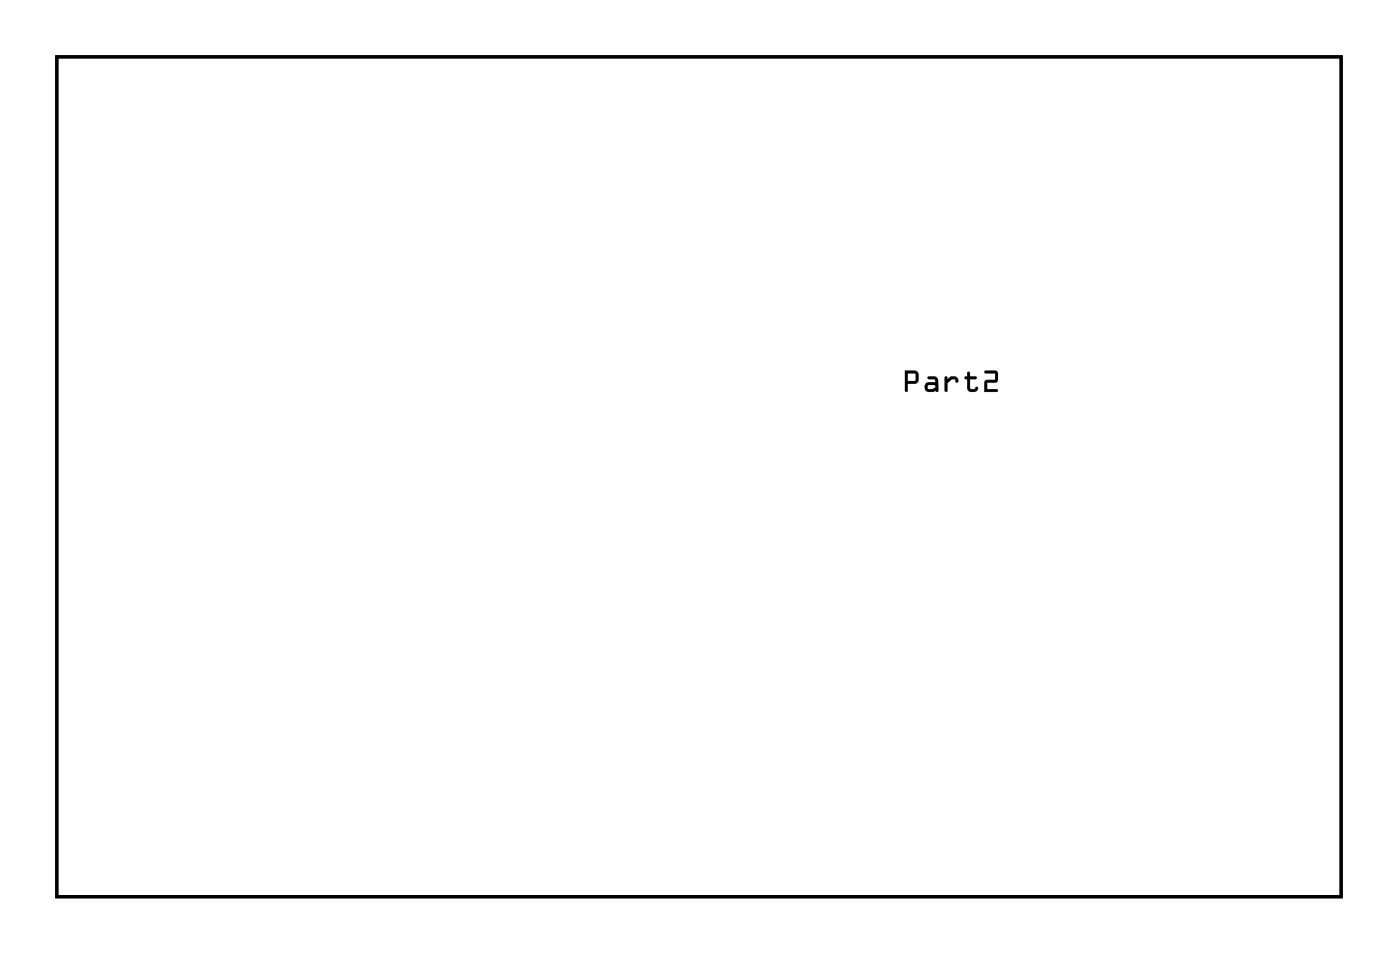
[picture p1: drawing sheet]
<svg xmlns="http://www.w3.org/2000/svg" width="90mm" height="61mm" viewBox="0 0 90 61" stroke-linecap="round" stroke-linejoin="round" font-family="sans-serif">
<path d="M3.6 3.6h82.2v53.8h-82.2z" fill="none" stroke="#000" stroke-width=".2"/>
<path d="M3.6 3.6h82.2v53.8h-82.2z" fill="none" stroke="#000" stroke-width=".06"/>
<g fill="#000">
<path d="M57.9 23.7h.7l.2 .3-.1 .5-.6 .1v.4a.1 .1 0 0 1-.1 .1 .1 .1 0 0 1-.1-.1zM57.9 23.7v1.3l.1 .1 .1-.1v-.5h.6l.1-.5-.2-.3zM58.1 23.9v.5l.5-.1v-.4zM58.1 23.9h.5v.5h-.5zM59.4 24.1h.4h.2l.1 .9a.09 .09 0 0 1-.1 .1 .09 .09 0 0 1-.1-.1l-.4 .1a.32 .32 0 0 1-.3-.3 .32 .32 0 0 1 .3-.4l.4 .1-.1-.2h-.4zM59.4 24.1v.1l.5 .1v.2h-.4a.31 .31 0 0 0-.3 .3 .31 .31 0 0 0 .3 .3l.4-.1h.1v-.7l-.1-.2zM59.4 24.7v.2h.3l.2-.1-.1-.2zM59.4 24.6h.4l.1 .2-.2 .1h-.3zM60.5 24.1h.1v.2l.2-.2a.33 .33 0 0 1 .4 0 .33 .33 0 0 1 .1 .3 .14 .14 0 0 1-.1 0 .14 .14 0 0 1-.1-.1h-.2l-.3 .2v.5a.1 .1 0 0 1-.1 .1 .1 .1 0 0 1 0-.1zM60.5 24.1v1l.1-.1v-.5l.3-.3 .2 .1 .2 .2a.23 .23 0 0 0 0-.3 .23 .23 0 0 0-.2-.1h-.3l-.2 .2v-.2zM61.9 23.8h.2v.3h.3a.1 .1 0 0 1 .1 .1 .1 .1 0 0 1-.1 .1h-.3v.5l.2 .1 .2-.2 .1 .1a.21 .21 0 0 1 0 .2 .21 .21 0 0 1-.3 .1h-.2l-.2-.2v-.6h-.1a.1 .1 0 0 1-.1-.1 .1 .1 0 0 1 .1-.1h.1zM61.9 23.8v.3l-.2 .1h.2v.6a.37 .37 0 0 0 .3 .3 .37 .37 0 0 0 .4-.2l-.1-.1-.1 .1-.3-.1v-.6h.4l-.1-.1h-.3v-.3zM63 23.7h.7l.2 .1-.1 .6-.6 .1v.4h.6a.1 .1 0 0 1 .1 .1 .1 .1 0 0 1-.1 .1h-.8v-.8h.7v-.4h-.6zM63 23.7l.1 .2h.6v.4l-.6 .1-.1 .7h.8v-.2h-.6v-.4l.6-.1v-.6l-.1-.1z"/>
<path d="M57.9 23.7h.7l.2 .3-.1 .5-.6 .1v.4l-.1 .1-.1-.1zM58.1 23.9v.5h.5v-.5zM59.4 24.1h.5l.1 .2v.7h-.1l-.4 .1a.31 .31 0 0 1-.3-.3 .31 .31 0 0 1 .3-.3h.4v-.2h-.5zM59.4 24.7v.2h.3l.2-.1-.1-.2zM60.5 24.1h.1v.2l.2-.2a.33 .33 0 0 1 .4 0 .33 .33 0 0 1 .1 .3 .12 .12 0 0 1-.1 0 .12 .12 0 0 1-.1-.1h-.2l-.3 .2v.5l-.1 .1zM61.9 23.8h.2v.3h.4v.1v.1h-.4v.6h.3l.1-.2 .1 .1a.35 .35 0 0 1-.3 .3 .35 .35 0 0 1-.4-.3v-.5l-.2-.1 .2-.1zM63 23.7h.7l.2 .1-.1 .6-.6 .1v.4h.6v.2h-.8l.1-.7 .6-.1v-.4h-.6z"/>
</g>
<path d="M60.7 44h1.6v1.6h-1.6z" fill="#fff"/>
<path d="M60.7 44h1.6v1.6h-1.6z" fill="none" stroke="#fff" stroke-width=".76" stroke-linecap="butt"/>
<circle cx="61.5" cy="44.8" r=".79" fill="#fff"/>
<circle cx="61.5" cy="44.8" r=".79" fill="none" stroke="#fff" stroke-width=".76" stroke-linecap="butt"/>
<circle cx="59" cy="44.8" r=".79" fill="#fff"/>
<circle cx="59" cy="44.8" r=".79" fill="none" stroke="#fff" stroke-width=".76" stroke-linecap="butt"/>
<circle cx="56.5" cy="44.8" r=".79" fill="#fff"/>
<circle cx="56.5" cy="44.8" r=".79" fill="none" stroke="#fff" stroke-width=".76" stroke-linecap="butt"/>
<circle cx="15.8" cy="39.7" r=".72" fill="#fff"/>
<circle cx="15.8" cy="39.7" r=".72" fill="none" stroke="#fff" stroke-width=".69" stroke-linecap="butt"/>
<circle cx="18.4" cy="39.7" r=".72" fill="#fff"/>
<circle cx="18.4" cy="39.7" r=".72" fill="none" stroke="#fff" stroke-width=".69" stroke-linecap="butt"/>
<circle cx="20.9" cy="39.7" r=".72" fill="#fff"/>
<circle cx="20.9" cy="39.7" r=".72" fill="none" stroke="#fff" stroke-width=".69" stroke-linecap="butt"/>
<circle cx="23.4" cy="39.7" r=".72" fill="#fff"/>
<circle cx="23.4" cy="39.7" r=".72" fill="none" stroke="#fff" stroke-width=".69" stroke-linecap="butt"/>
<circle cx="26" cy="39.7" r=".72" fill="#fff"/>
<circle cx="26" cy="39.7" r=".72" fill="none" stroke="#fff" stroke-width=".69" stroke-linecap="butt"/>
<circle cx="28.5" cy="39.7" r=".72" fill="#fff"/>
<circle cx="28.5" cy="39.7" r=".72" fill="none" stroke="#fff" stroke-width=".69" stroke-linecap="butt"/>
<circle cx="31" cy="39.7" r=".72" fill="#fff"/>
<circle cx="31" cy="39.7" r=".72" fill="none" stroke="#fff" stroke-width=".69" stroke-linecap="butt"/>
<circle cx="33.6" cy="39.7" r=".72" fill="#fff"/>
<circle cx="33.6" cy="39.7" r=".72" fill="none" stroke="#fff" stroke-width=".69" stroke-linecap="butt"/>
<circle cx="36.1" cy="39.7" r=".72" fill="#fff"/>
<circle cx="36.1" cy="39.7" r=".72" fill="none" stroke="#fff" stroke-width=".69" stroke-linecap="butt"/>
<circle cx="38.7" cy="29.5" r=".72" fill="#fff"/>
<circle cx="38.7" cy="29.5" r=".72" fill="none" stroke="#fff" stroke-width=".69" stroke-linecap="butt"/>
<circle cx="36.1" cy="29.5" r=".72" fill="#fff"/>
<circle cx="36.1" cy="29.5" r=".72" fill="none" stroke="#fff" stroke-width=".69" stroke-linecap="butt"/>
<circle cx="38.9" cy="32.1" r=".72" fill="#fff"/>
<circle cx="38.9" cy="32.1" r=".72" fill="none" stroke="#fff" stroke-width=".69" stroke-linecap="butt"/>
<circle cx="36.4" cy="32.1" r=".72" fill="#fff"/>
<circle cx="36.4" cy="32.1" r=".72" fill="none" stroke="#fff" stroke-width=".69" stroke-linecap="butt"/>
<circle cx="38.7" cy="34.6" r=".72" fill="#fff"/>
<circle cx="38.7" cy="34.6" r=".72" fill="none" stroke="#fff" stroke-width=".69" stroke-linecap="butt"/>
<circle cx="36.1" cy="34.6" r=".72" fill="#fff"/>
<circle cx="36.1" cy="34.6" r=".72" fill="none" stroke="#fff" stroke-width=".69" stroke-linecap="butt"/>
<circle cx="28.5" cy="54.9" r=".66" fill="#fff"/>
<circle cx="28.5" cy="54.9" r=".66" fill="none" stroke="#fff" stroke-width=".61" stroke-linecap="butt"/>
<circle cx="26" cy="54.9" r=".66" fill="#fff"/>
<circle cx="26" cy="54.9" r=".66" fill="none" stroke="#fff" stroke-width=".61" stroke-linecap="butt"/>
<circle cx="23.4" cy="54.9" r=".66" fill="#fff"/>
<circle cx="23.4" cy="54.9" r=".66" fill="none" stroke="#fff" stroke-width=".61" stroke-linecap="butt"/>
<circle cx="20.9" cy="54.9" r=".66" fill="#fff"/>
<circle cx="20.9" cy="54.9" r=".66" fill="none" stroke="#fff" stroke-width=".61" stroke-linecap="butt"/>
<circle cx="18.4" cy="54.9" r=".66" fill="#fff"/>
<circle cx="18.4" cy="54.9" r=".66" fill="none" stroke="#fff" stroke-width=".61" stroke-linecap="butt"/>
<circle cx="15.8" cy="54.9" r=".66" fill="#fff"/>
<circle cx="15.8" cy="54.9" r=".66" fill="none" stroke="#fff" stroke-width=".61" stroke-linecap="butt"/>
<circle cx="13.3" cy="54.9" r=".66" fill="#fff"/>
<circle cx="13.3" cy="54.9" r=".66" fill="none" stroke="#fff" stroke-width=".61" stroke-linecap="butt"/>
<circle cx="10.7" cy="54.9" r=".66" fill="#fff"/>
<circle cx="10.7" cy="54.9" r=".66" fill="none" stroke="#fff" stroke-width=".61" stroke-linecap="butt"/>
<circle cx="51.4" cy="54.9" r=".66" fill="#fff"/>
<circle cx="51.4" cy="54.9" r=".66" fill="none" stroke="#fff" stroke-width=".61" stroke-linecap="butt"/>
<circle cx="48.8" cy="54.9" r=".66" fill="#fff"/>
<circle cx="48.8" cy="54.9" r=".66" fill="none" stroke="#fff" stroke-width=".61" stroke-linecap="butt"/>
<circle cx="46.3" cy="54.9" r=".66" fill="#fff"/>
<circle cx="46.3" cy="54.9" r=".66" fill="none" stroke="#fff" stroke-width=".61" stroke-linecap="butt"/>
<circle cx="43.8" cy="54.9" r=".66" fill="#fff"/>
<circle cx="43.8" cy="54.9" r=".66" fill="none" stroke="#fff" stroke-width=".61" stroke-linecap="butt"/>
<circle cx="41.2" cy="54.9" r=".66" fill="#fff"/>
<circle cx="41.2" cy="54.9" r=".66" fill="none" stroke="#fff" stroke-width=".61" stroke-linecap="butt"/>
<circle cx="38.7" cy="54.9" r=".66" fill="#fff"/>
<circle cx="38.7" cy="54.9" r=".66" fill="none" stroke="#fff" stroke-width=".61" stroke-linecap="butt"/>
<circle cx="36.1" cy="54.9" r=".66" fill="#fff"/>
<circle cx="36.1" cy="54.9" r=".66" fill="none" stroke="#fff" stroke-width=".61" stroke-linecap="butt"/>
<circle cx="33.6" cy="54.9" r=".66" fill="#fff"/>
<circle cx="33.6" cy="54.9" r=".66" fill="none" stroke="#fff" stroke-width=".61" stroke-linecap="butt"/>
<circle cx="33.6" cy="6.7" r=".66" fill="#fff"/>
<circle cx="33.6" cy="6.7" r=".66" fill="none" stroke="#fff" stroke-width=".61" stroke-linecap="butt"/>
<circle cx="31.1" cy="6.7" r=".66" fill="#fff"/>
<circle cx="31.1" cy="6.7" r=".66" fill="none" stroke="#fff" stroke-width=".61" stroke-linecap="butt"/>
<circle cx="28.5" cy="6.7" r=".66" fill="#fff"/>
<circle cx="28.5" cy="6.7" r=".66" fill="none" stroke="#fff" stroke-width=".61" stroke-linecap="butt"/>
<circle cx="26" cy="6.7" r=".66" fill="#fff"/>
<circle cx="26" cy="6.7" r=".66" fill="none" stroke="#fff" stroke-width=".61" stroke-linecap="butt"/>
<circle cx="23.4" cy="6.7" r=".66" fill="#fff"/>
<circle cx="23.4" cy="6.7" r=".66" fill="none" stroke="#fff" stroke-width=".61" stroke-linecap="butt"/>
<circle cx="20.9" cy="6.7" r=".66" fill="#fff"/>
<circle cx="20.9" cy="6.7" r=".66" fill="none" stroke="#fff" stroke-width=".61" stroke-linecap="butt"/>
<circle cx="18.4" cy="6.7" r=".66" fill="#fff"/>
<circle cx="18.4" cy="6.7" r=".66" fill="none" stroke="#fff" stroke-width=".61" stroke-linecap="butt"/>
<circle cx="15.8" cy="6.7" r=".66" fill="#fff"/>
<circle cx="15.8" cy="6.7" r=".66" fill="none" stroke="#fff" stroke-width=".61" stroke-linecap="butt"/>
<circle cx="74.2" cy="54.9" r=".66" fill="#fff"/>
<circle cx="74.2" cy="54.9" r=".66" fill="none" stroke="#fff" stroke-width=".61" stroke-linecap="butt"/>
<circle cx="71.7" cy="54.9" r=".66" fill="#fff"/>
<circle cx="71.7" cy="54.9" r=".66" fill="none" stroke="#fff" stroke-width=".61" stroke-linecap="butt"/>
<circle cx="69.2" cy="54.9" r=".66" fill="#fff"/>
<circle cx="69.2" cy="54.9" r=".66" fill="none" stroke="#fff" stroke-width=".61" stroke-linecap="butt"/>
<circle cx="66.6" cy="54.9" r=".66" fill="#fff"/>
<circle cx="66.6" cy="54.9" r=".66" fill="none" stroke="#fff" stroke-width=".61" stroke-linecap="butt"/>
<circle cx="64.1" cy="54.9" r=".66" fill="#fff"/>
<circle cx="64.1" cy="54.9" r=".66" fill="none" stroke="#fff" stroke-width=".61" stroke-linecap="butt"/>
<circle cx="61.5" cy="54.9" r=".66" fill="#fff"/>
<circle cx="61.5" cy="54.9" r=".66" fill="none" stroke="#fff" stroke-width=".61" stroke-linecap="butt"/>
<circle cx="59" cy="54.9" r=".66" fill="#fff"/>
<circle cx="59" cy="54.9" r=".66" fill="none" stroke="#fff" stroke-width=".61" stroke-linecap="butt"/>
<circle cx="56.5" cy="54.9" r=".66" fill="#fff"/>
<circle cx="56.5" cy="54.9" r=".66" fill="none" stroke="#fff" stroke-width=".61" stroke-linecap="butt"/>
<circle cx="60.5" cy="6.7" r=".66" fill="#fff"/>
<circle cx="60.5" cy="6.7" r=".66" fill="none" stroke="#fff" stroke-width=".61" stroke-linecap="butt"/>
<circle cx="63.1" cy="6.7" r=".66" fill="#fff"/>
<circle cx="63.1" cy="6.7" r=".66" fill="none" stroke="#fff" stroke-width=".61" stroke-linecap="butt"/>
<circle cx="65.6" cy="6.7" r=".66" fill="#fff"/>
<circle cx="65.6" cy="6.7" r=".66" fill="none" stroke="#fff" stroke-width=".61" stroke-linecap="butt"/>
<circle cx="68.1" cy="6.7" r=".66" fill="#fff"/>
<circle cx="68.1" cy="6.7" r=".66" fill="none" stroke="#fff" stroke-width=".61" stroke-linecap="butt"/>
<circle cx="70.7" cy="6.7" r=".66" fill="#fff"/>
<circle cx="70.7" cy="6.7" r=".66" fill="none" stroke="#fff" stroke-width=".61" stroke-linecap="butt"/>
<circle cx="73.2" cy="6.7" r=".66" fill="#fff"/>
<circle cx="73.2" cy="6.7" r=".66" fill="none" stroke="#fff" stroke-width=".61" stroke-linecap="butt"/>
<circle cx="75.8" cy="6.7" r=".66" fill="#fff"/>
<circle cx="75.8" cy="6.7" r=".66" fill="none" stroke="#fff" stroke-width=".61" stroke-linecap="butt"/>
<circle cx="78.3" cy="6.7" r=".66" fill="#fff"/>
<circle cx="78.3" cy="6.7" r=".66" fill="none" stroke="#fff" stroke-width=".61" stroke-linecap="butt"/>
<circle cx="80.8" cy="6.7" r=".66" fill="#fff"/>
<circle cx="80.8" cy="6.7" r=".66" fill="none" stroke="#fff" stroke-width=".61" stroke-linecap="butt"/>
<circle cx="83.4" cy="6.7" r=".66" fill="#fff"/>
<circle cx="83.4" cy="6.7" r=".66" fill="none" stroke="#fff" stroke-width=".61" stroke-linecap="butt"/>
<circle cx="38.7" cy="6.7" r=".66" fill="#fff"/>
<circle cx="38.7" cy="6.7" r=".66" fill="none" stroke="#fff" stroke-width=".61" stroke-linecap="butt"/>
<circle cx="41.2" cy="6.7" r=".66" fill="#fff"/>
<circle cx="41.2" cy="6.7" r=".66" fill="none" stroke="#fff" stroke-width=".61" stroke-linecap="butt"/>
<circle cx="43.8" cy="6.7" r=".66" fill="#fff"/>
<circle cx="43.8" cy="6.7" r=".66" fill="none" stroke="#fff" stroke-width=".61" stroke-linecap="butt"/>
<circle cx="46.3" cy="6.7" r=".66" fill="#fff"/>
<circle cx="46.3" cy="6.7" r=".66" fill="none" stroke="#fff" stroke-width=".61" stroke-linecap="butt"/>
<circle cx="48.8" cy="6.7" r=".66" fill="#fff"/>
<circle cx="48.8" cy="6.7" r=".66" fill="none" stroke="#fff" stroke-width=".61" stroke-linecap="butt"/>
<circle cx="51.4" cy="6.7" r=".66" fill="#fff"/>
<circle cx="51.4" cy="6.7" r=".66" fill="none" stroke="#fff" stroke-width=".61" stroke-linecap="butt"/>
<circle cx="53.9" cy="6.7" r=".66" fill="#fff"/>
<circle cx="53.9" cy="6.7" r=".66" fill="none" stroke="#fff" stroke-width=".61" stroke-linecap="butt"/>
<circle cx="56.5" cy="6.7" r=".66" fill="#fff"/>
<circle cx="56.5" cy="6.7" r=".66" fill="none" stroke="#fff" stroke-width=".61" stroke-linecap="butt"/>
<circle cx="8.2" cy="6.7" r=".66" fill="#fff"/>
<circle cx="8.2" cy="6.7" r=".66" fill="none" stroke="#fff" stroke-width=".62" stroke-linecap="butt"/>
<circle cx="5.7" cy="6.7" r=".66" fill="#fff"/>
<circle cx="5.7" cy="6.7" r=".66" fill="none" stroke="#fff" stroke-width=".62" stroke-linecap="butt"/>
<circle cx="8.2" cy="9.2" r=".66" fill="#fff"/>
<circle cx="8.2" cy="9.2" r=".66" fill="none" stroke="#fff" stroke-width=".62" stroke-linecap="butt"/>
<circle cx="5.7" cy="9.2" r=".66" fill="#fff"/>
<circle cx="5.7" cy="9.2" r=".66" fill="none" stroke="#fff" stroke-width=".62" stroke-linecap="butt"/>
<circle cx="8.2" cy="11.8" r=".66" fill="#fff"/>
<circle cx="8.2" cy="11.8" r=".66" fill="none" stroke="#fff" stroke-width=".62" stroke-linecap="butt"/>
<circle cx="5.7" cy="11.8" r=".66" fill="#fff"/>
<circle cx="5.7" cy="11.8" r=".66" fill="none" stroke="#fff" stroke-width=".62" stroke-linecap="butt"/>
<circle cx="8.2" cy="14.3" r=".66" fill="#fff"/>
<circle cx="8.2" cy="14.3" r=".66" fill="none" stroke="#fff" stroke-width=".62" stroke-linecap="butt"/>
<circle cx="5.7" cy="14.3" r=".66" fill="#fff"/>
<circle cx="5.7" cy="14.3" r=".66" fill="none" stroke="#fff" stroke-width=".62" stroke-linecap="butt"/>
<circle cx="8.2" cy="16.8" r=".66" fill="#fff"/>
<circle cx="8.2" cy="16.8" r=".66" fill="none" stroke="#fff" stroke-width=".62" stroke-linecap="butt"/>
<circle cx="5.7" cy="16.8" r=".66" fill="#fff"/>
<circle cx="5.7" cy="16.8" r=".66" fill="none" stroke="#fff" stroke-width=".62" stroke-linecap="butt"/>
<circle cx="8.2" cy="19.4" r=".66" fill="#fff"/>
<circle cx="8.2" cy="19.4" r=".66" fill="none" stroke="#fff" stroke-width=".62" stroke-linecap="butt"/>
<circle cx="5.7" cy="19.4" r=".66" fill="#fff"/>
<circle cx="5.7" cy="19.4" r=".66" fill="none" stroke="#fff" stroke-width=".62" stroke-linecap="butt"/>
<circle cx="8.2" cy="21.9" r=".66" fill="#fff"/>
<circle cx="8.2" cy="21.9" r=".66" fill="none" stroke="#fff" stroke-width=".62" stroke-linecap="butt"/>
<circle cx="5.7" cy="21.9" r=".66" fill="#fff"/>
<circle cx="5.7" cy="21.9" r=".66" fill="none" stroke="#fff" stroke-width=".62" stroke-linecap="butt"/>
<circle cx="8.2" cy="24.5" r=".66" fill="#fff"/>
<circle cx="8.2" cy="24.5" r=".66" fill="none" stroke="#fff" stroke-width=".62" stroke-linecap="butt"/>
<circle cx="5.7" cy="24.5" r=".66" fill="#fff"/>
<circle cx="5.7" cy="24.5" r=".66" fill="none" stroke="#fff" stroke-width=".62" stroke-linecap="butt"/>
<circle cx="8.2" cy="27" r=".66" fill="#fff"/>
<circle cx="8.2" cy="27" r=".66" fill="none" stroke="#fff" stroke-width=".62" stroke-linecap="butt"/>
<circle cx="5.7" cy="27" r=".66" fill="#fff"/>
<circle cx="5.7" cy="27" r=".66" fill="none" stroke="#fff" stroke-width=".62" stroke-linecap="butt"/>
<circle cx="8.2" cy="29.5" r=".66" fill="#fff"/>
<circle cx="8.2" cy="29.5" r=".66" fill="none" stroke="#fff" stroke-width=".62" stroke-linecap="butt"/>
<circle cx="5.7" cy="29.5" r=".66" fill="#fff"/>
<circle cx="5.7" cy="29.5" r=".66" fill="none" stroke="#fff" stroke-width=".62" stroke-linecap="butt"/>
<circle cx="8.2" cy="32.1" r=".66" fill="#fff"/>
<circle cx="8.2" cy="32.1" r=".66" fill="none" stroke="#fff" stroke-width=".62" stroke-linecap="butt"/>
<circle cx="5.7" cy="32.1" r=".66" fill="#fff"/>
<circle cx="5.7" cy="32.1" r=".66" fill="none" stroke="#fff" stroke-width=".62" stroke-linecap="butt"/>
<circle cx="8.2" cy="34.6" r=".66" fill="#fff"/>
<circle cx="8.2" cy="34.6" r=".66" fill="none" stroke="#fff" stroke-width=".62" stroke-linecap="butt"/>
<circle cx="5.7" cy="34.6" r=".66" fill="#fff"/>
<circle cx="5.7" cy="34.6" r=".66" fill="none" stroke="#fff" stroke-width=".62" stroke-linecap="butt"/>
<circle cx="8.2" cy="37.2" r=".66" fill="#fff"/>
<circle cx="8.2" cy="37.2" r=".66" fill="none" stroke="#fff" stroke-width=".62" stroke-linecap="butt"/>
<circle cx="5.7" cy="37.2" r=".66" fill="#fff"/>
<circle cx="5.7" cy="37.2" r=".66" fill="none" stroke="#fff" stroke-width=".62" stroke-linecap="butt"/>
<circle cx="8.2" cy="39.7" r=".66" fill="#fff"/>
<circle cx="8.2" cy="39.7" r=".66" fill="none" stroke="#fff" stroke-width=".62" stroke-linecap="butt"/>
<circle cx="5.7" cy="39.7" r=".66" fill="#fff"/>
<circle cx="5.7" cy="39.7" r=".66" fill="none" stroke="#fff" stroke-width=".62" stroke-linecap="butt"/>
<circle cx="8.2" cy="42.2" r=".66" fill="#fff"/>
<circle cx="8.2" cy="42.2" r=".66" fill="none" stroke="#fff" stroke-width=".62" stroke-linecap="butt"/>
<circle cx="5.7" cy="42.2" r=".66" fill="#fff"/>
<circle cx="5.7" cy="42.2" r=".66" fill="none" stroke="#fff" stroke-width=".62" stroke-linecap="butt"/>
<circle cx="8.2" cy="44.8" r=".66" fill="#fff"/>
<circle cx="8.2" cy="44.8" r=".66" fill="none" stroke="#fff" stroke-width=".62" stroke-linecap="butt"/>
<circle cx="5.7" cy="44.8" r=".66" fill="#fff"/>
<circle cx="5.7" cy="44.8" r=".66" fill="none" stroke="#fff" stroke-width=".62" stroke-linecap="butt"/>
<circle cx="8.2" cy="47.3" r=".66" fill="#fff"/>
<circle cx="8.2" cy="47.3" r=".66" fill="none" stroke="#fff" stroke-width=".62" stroke-linecap="butt"/>
<circle cx="5.7" cy="47.3" r=".66" fill="#fff"/>
<circle cx="5.7" cy="47.3" r=".66" fill="none" stroke="#fff" stroke-width=".62" stroke-linecap="butt"/>
<circle cx="8.2" cy="49.9" r=".66" fill="#fff"/>
<circle cx="8.2" cy="49.9" r=".66" fill="none" stroke="#fff" stroke-width=".62" stroke-linecap="butt"/>
<circle cx="5.7" cy="49.9" r=".66" fill="#fff"/>
<circle cx="5.7" cy="49.9" r=".66" fill="none" stroke="#fff" stroke-width=".62" stroke-linecap="butt"/>
<circle cx="56.5" cy="21.9" r=".35" fill="#fff"/>
<circle cx="56.5" cy="21.9" r=".35" fill="none" stroke="#fff" stroke-width=".55"/>
<circle cx="46.3" cy="24.5" r=".35" fill="#fff"/>
<circle cx="46.3" cy="24.5" r=".35" fill="none" stroke="#fff" stroke-width=".55"/>
<circle cx="43.8" cy="21.9" r=".35" fill="#fff"/>
<circle cx="43.8" cy="21.9" r=".35" fill="none" stroke="#fff" stroke-width=".55"/>
<circle cx="51.4" cy="21.9" r=".35" fill="#fff"/>
<circle cx="51.4" cy="21.9" r=".35" fill="none" stroke="#fff" stroke-width=".55"/>
<circle cx="53.9" cy="21.9" r=".35" fill="#fff"/>
<circle cx="53.9" cy="21.9" r=".35" fill="none" stroke="#fff" stroke-width=".55"/>
<circle cx="8.2" cy="54.9" r="1.1" fill="#fff"/>
<circle cx="8.2" cy="54.9" r="1.1" fill="none" stroke="#fff" stroke-width=".25"/>
</svg>
